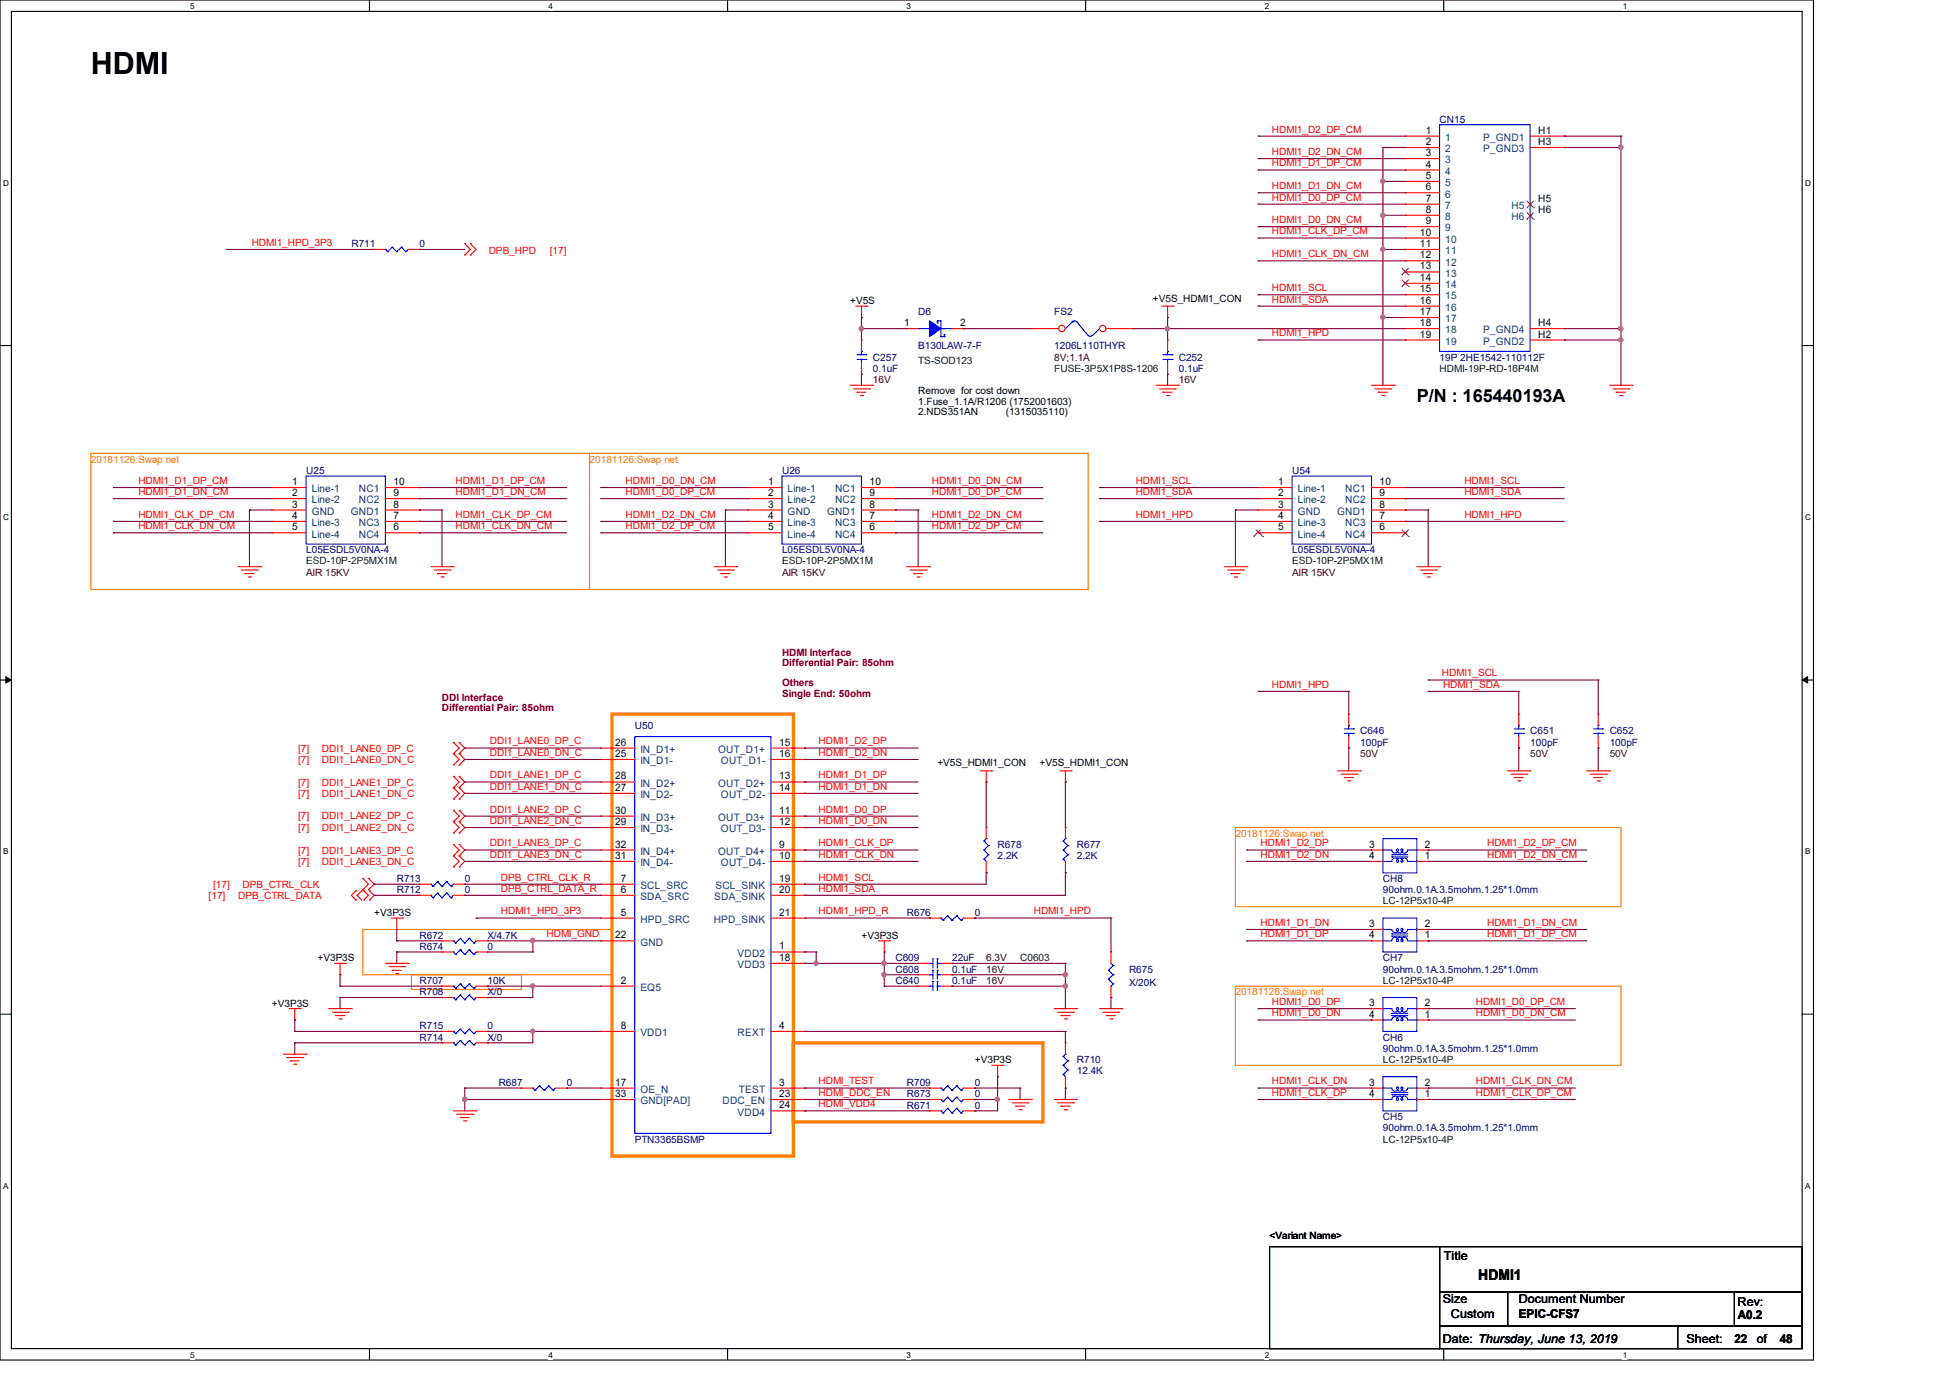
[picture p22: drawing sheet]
<svg xmlns="http://www.w3.org/2000/svg" width="297mm" height="210mm" viewBox="0 0 297 210" stroke-linecap="round" stroke-linejoin="round" font-family="sans-serif">
<defs><g id="words">
<text font-size="4.7" x="13.8" y="11.2">HDMI</text>
<text font-size="2.8" x="215.9" y="61.3">P/N : 165440193A</text>
<text font-size="2.2" x="225.3" y="195">HDMI1</text>
<g font-size="1.9">
<text x="220" y="192">Title</text>
<text x="219.9" y="198.6">Size</text>
<text x="221.1" y="200.8">Custom</text>
<text x="231.4" y="198.6">Document Number</text>
<text x="231.5" y="200.8">EPIC-CFS7</text>
<text x="264.8" y="199">Rev:</text>
<text x="264.8" y="201">A0.2</text>
<text x="219.9" y="204.6">Date: Thursday, June 13, 2019</text>
<text x="257" y="204.6">Sheet:</text>
<text x="264.3" y="204.6">22</text>
<text x="267.7" y="204.6">of</text>
<text x="271.2" y="204.6">48</text>
</g>
<g font-size="1.6">
<text x="217.3" y="20.4">1</text>
<text x="217.3" y="22.1">2</text>
<text x="217.3" y="23.8">3</text>
<text x="234.4" y="20.4">H1</text>
<text x="234.4" y="22.1">H3</text>
<text x="217.3" y="25.5">4</text>
<text x="217.3" y="27.3">5</text>
<text x="217.3" y="29">6</text>
<text x="216.4" y="35.9">10</text>
<text x="217.3" y="30.7">7</text>
<text x="217.3" y="32.4">8</text>
<text x="217.3" y="34.2">9</text>
<text x="234.4" y="30.7">H5</text>
<text x="234.4" y="32.4">H6</text>
<text x="216.4" y="37.6">11</text>
<text x="216.4" y="39.4">12</text>
<text x="216.4" y="41.1">13</text>
<text x="216.4" y="42.8">14</text>
<text x="216.4" y="44.5">15</text>
<text x="216.4" y="46.3">16</text>
<text x="137.8" y="49.7">1</text>
<text x="146.3" y="49.7">2</text>
<text x="216.4" y="48">17</text>
<text x="216.4" y="49.7">18</text>
<text x="216.4" y="51.4">19</text>
<text x="234.4" y="51.4">H2</text>
<text x="234.4" y="49.7">H4</text>
<text x="44.5" y="73.9">1</text>
<text x="44.5" y="75.6">2</text>
<text x="44.5" y="77.3">3</text>
<text x="59.9" y="75.6">9</text>
<text x="59.9" y="73.9">10</text>
<text x="59.9" y="77.3">8</text>
<text x="117.1" y="73.9">1</text>
<text x="117.1" y="75.6">2</text>
<text x="117.1" y="77.3">3</text>
<text x="132.5" y="75.6">9</text>
<text x="132.5" y="73.9">10</text>
<text x="132.5" y="77.3">8</text>
<text x="194.8" y="73.9">1</text>
<text x="194.8" y="75.6">2</text>
<text x="194.8" y="77.3">3</text>
<text x="210.2" y="75.6">9</text>
<text x="210.2" y="73.9">10</text>
<text x="210.2" y="77.3">8</text>
<text x="44.5" y="79.1">4</text>
<text x="44.5" y="80.8">5</text>
<text x="59.9" y="79.1">7</text>
<text x="59.9" y="80.8">6</text>
<text x="117.1" y="79.1">4</text>
<text x="117.1" y="80.8">5</text>
<text x="132.5" y="79.1">7</text>
<text x="132.5" y="80.8">6</text>
<text x="194.8" y="79.1">4</text>
<text x="194.8" y="80.8">5</text>
<text x="210.2" y="79.1">7</text>
<text x="210.2" y="80.8">6</text>
<text x="93.7" y="113.6">26</text>
<text x="118.7" y="113.6">15</text>
<text x="93.7" y="115.4">25</text>
<text x="93.7" y="118.8">28</text>
<text x="118.7" y="118.8">13</text>
<text x="118.7" y="115.4">16</text>
<text x="93.7" y="120.5">27</text>
<text x="93.7" y="125.7">29</text>
<text x="93.7" y="124">30</text>
<text x="118.7" y="124">11</text>
<text x="118.7" y="125.7">12</text>
<text x="118.7" y="120.5">14</text>
<text x="93.7" y="130.9">31</text>
<text x="93.7" y="129.2">32</text>
<text x="118.7" y="129.2">9</text>
<text x="118.7" y="130.9">10</text>
<text x="208.6" y="130.9">4</text>
<text x="208.6" y="129.2">3</text>
<text x="217.1" y="129.2">2</text>
<text x="217.1" y="130.9">1</text>
<text x="94.6" y="136.1">6</text>
<text x="94.6" y="134.4">7</text>
<text x="118.7" y="134.4">19</text>
<text x="118.7" y="136.1">20</text>
<text x="93.7" y="143">22</text>
<text x="94.6" y="139.5">5</text>
<text x="118.7" y="139.5">21</text>
<text x="208.6" y="143">4</text>
<text x="208.6" y="141.3">3</text>
<text x="217.1" y="141.3">2</text>
<text x="217.1" y="143">1</text>
<text x="94.6" y="149.9">2</text>
<text x="118.7" y="144.7">1</text>
<text x="118.7" y="146.4">18</text>
<text x="208.6" y="155.1">4</text>
<text x="208.6" y="153.3">3</text>
<text x="217.1" y="153.3">2</text>
<text x="217.1" y="155.1">1</text>
<text x="94.6" y="156.8">8</text>
<text x="118.7" y="156.8">4</text>
<text x="93.7" y="165.4">17</text>
<text x="93.7" y="167.2">33</text>
<text x="118.7" y="165.4">3</text>
<text x="118.7" y="167.2">23</text>
<text x="208.6" y="167.2">4</text>
<text x="208.6" y="165.4">3</text>
<text x="217.1" y="165.4">2</text>
<text x="217.1" y="167.2">1</text>
<text x="118.7" y="168.9">24</text>
</g>
<g font-size="1.6" fill="#004080">
<text x="220.2" y="21.5">1</text>
<text x="220.2" y="23.2">2</text>
<text x="226" y="21.5">P_GND1</text>
<text x="226" y="23.2">P_GND3</text>
<text x="220.2" y="24.9">3</text>
<text x="220.2" y="26.6">4</text>
<text x="220.2" y="28.4">5</text>
<text x="220.2" y="30.1">6</text>
<text x="220.2" y="31.8">7</text>
<text x="220.2" y="33.5">8</text>
<text x="220.2" y="35.3">9</text>
<text x="230.3" y="31.8">H5</text>
<text x="230.3" y="33.5">H6</text>
<text x="220.2" y="37">10</text>
<text x="220.2" y="38.7">11</text>
<text x="220.2" y="40.5">12</text>
<text x="220.2" y="42.2">13</text>
<text x="220.2" y="43.9">14</text>
<text x="220.2" y="45.6">15</text>
<text x="220.2" y="47.4">16</text>
<text x="220.2" y="49.1">17</text>
<text x="220.2" y="50.8">18</text>
<text x="220.2" y="52.5">19</text>
<text x="226" y="52.5">P_GND2</text>
<text x="226" y="50.8">P_GND4</text>
<text x="47.5" y="75">Line-1</text>
<text x="47.5" y="76.7">Line-2</text>
<text x="54.7" y="76.7">NC2</text>
<text x="54.7" y="75">NC1</text>
<text x="120" y="75">Line-1</text>
<text x="120" y="76.7">Line-2</text>
<text x="127.3" y="76.7">NC2</text>
<text x="127.3" y="75">NC1</text>
<text x="197.8" y="75">Line-1</text>
<text x="197.8" y="76.7">Line-2</text>
<text x="205" y="76.7">NC2</text>
<text x="205" y="75">NC1</text>
<text x="47.5" y="78.4">GND</text>
<text x="47.5" y="80.2">Line-3</text>
<text x="47.5" y="81.9">Line-4</text>
<text x="53.5" y="78.4">GND1</text>
<text x="54.7" y="80.2">NC3</text>
<text x="54.7" y="81.9">NC4</text>
<text x="120" y="78.4">GND</text>
<text x="120" y="80.2">Line-3</text>
<text x="120" y="81.9">Line-4</text>
<text x="126" y="78.4">GND1</text>
<text x="127.3" y="80.2">NC3</text>
<text x="127.3" y="81.9">NC4</text>
<text x="197.8" y="78.4">GND</text>
<text x="197.8" y="80.2">Line-3</text>
<text x="197.8" y="81.9">Line-4</text>
<text x="203.8" y="78.4">GND1</text>
<text x="205" y="80.2">NC3</text>
<text x="205" y="81.9">NC4</text>
<text x="97.6" y="116.5">IN_D1-</text>
<text x="97.6" y="114.7">IN_D1+</text>
<text x="97.6" y="119.9">IN_D2+</text>
<text x="109.4" y="119.9">OUT_D2+</text>
<text x="109.4" y="114.7">OUT_D1+</text>
<text x="109.9" y="116.5">OUT_D1-</text>
<text x="97.6" y="121.6">IN_D2-</text>
<text x="97.6" y="125.1">IN_D3+</text>
<text x="109.4" y="125.1">OUT_D3+</text>
<text x="109.9" y="121.6">OUT_D2-</text>
<text x="97.6" y="126.8">IN_D3-</text>
<text x="97.6" y="132">IN_D4-</text>
<text x="97.6" y="130.3">IN_D4+</text>
<text x="109.4" y="130.3">OUT_D4+</text>
<text x="109.9" y="132">OUT_D4-</text>
<text x="109.9" y="126.8">OUT_D3-</text>
<text x="97.6" y="137.2">SDA_SRC</text>
<text x="97.6" y="135.5">SCL_SRC</text>
<text x="108.8" y="137.2">SDA_SINK</text>
<text x="109" y="135.5">SCL_SINK</text>
<text x="97.6" y="140.6">HPD_SRC</text>
<text x="108.8" y="140.6">HPD_SINK</text>
<text x="97.6" y="144.1">GND</text>
<text x="112.4" y="145.8">VDD2</text>
<text x="112.4" y="147.5">VDD3</text>
<text x="97.6" y="151">EQ5</text>
<text x="97.6" y="157.9">VDD1</text>
<text x="112.4" y="157.9">REXT</text>
<text x="97.6" y="166.5">OE_N</text>
<text x="112.6" y="166.5">TEST</text>
<text x="97.6" y="168.3">GND[PAD]</text>
<text x="110.1" y="168.3">DDC_EN</text>
<text x="112.4" y="170">VDD4</text>
</g>
<g font-size="1.5" fill="#f00">
<text x="193.8" y="23.6">HDMI1_D2_DN_CM</text>
<text x="193.8" y="20.2">HDMI1_D2_DP_CM</text>
<text x="193.8" y="25.4">HDMI1_D1_DP_CM</text>
<text x="193.8" y="28.8">HDMI1_D1_DN_CM</text>
<text x="193.8" y="30.6">HDMI1_D0_DP_CM</text>
<text x="193.8" y="34">HDMI1_D0_DN_CM</text>
<text x="193.8" y="35.7">HDMI1_CLK_DP_CM</text>
<text x="38.4" y="37.5">HDMI1_HPD_3P3</text>
<text x="74.5" y="38.7">DPB_HPD</text>
<text x="83.8" y="38.7">[17]</text>
<text x="193.8" y="39.2">HDMI1_CLK_DN_CM</text>
<text x="193.8" y="46.1">HDMI1_SDA</text>
<text x="193.8" y="44.4">HDMI1_SCL</text>
<text x="193.8" y="51.3">HDMI1_HPD</text>
<text x="21.1" y="73.7">HDMI1_D1_DP_CM</text>
<text x="21.1" y="75.4">HDMI1_D1_DN_CM</text>
<text x="69.4" y="73.7">HDMI1_D1_DP_CM</text>
<text x="69.4" y="75.4">HDMI1_D1_DN_CM</text>
<text x="95.3" y="75.4">HDMI1_D0_DP_CM</text>
<text x="95.3" y="73.7">HDMI1_D0_DN_CM</text>
<text x="142" y="75.4">HDMI1_D0_DP_CM</text>
<text x="142" y="73.7">HDMI1_D0_DN_CM</text>
<text x="173.1" y="73.7">HDMI1_SCL</text>
<text x="173.1" y="75.4">HDMI1_SDA</text>
<text x="223.2" y="73.7">HDMI1_SCL</text>
<text x="223.2" y="75.4">HDMI1_SDA</text>
<text x="21.1" y="80.6">HDMI1_CLK_DN_CM</text>
<text x="21.1" y="78.9">HDMI1_CLK_DP_CM</text>
<text x="69.4" y="80.6">HDMI1_CLK_DN_CM</text>
<text x="69.4" y="78.9">HDMI1_CLK_DP_CM</text>
<text x="95.3" y="78.9">HDMI1_D2_DN_CM</text>
<text x="95.3" y="80.6">HDMI1_D2_DP_CM</text>
<text x="142" y="78.9">HDMI1_D2_DN_CM</text>
<text x="142" y="80.6">HDMI1_D2_DP_CM</text>
<text x="173.1" y="78.9">HDMI1_HPD</text>
<text x="223.2" y="78.9">HDMI1_HPD</text>
<text x="193.8" y="104.8">HDMI1_HPD</text>
<text x="219.7" y="103.1">HDMI1_SCL</text>
<text x="219.9" y="104.8">HDMI1_SDA</text>
<text x="74.6" y="113.5">DDI1_LANE0_DP_C</text>
<text x="124.7" y="113.5">HDMI1_D2_DP</text>
<text x="45.4" y="114.6">[7]</text>
<text x="45.4" y="116.2">[7]</text>
<text x="45.4" y="119.7">[7]</text>
<text x="49.1" y="114.6">DDI1_LANE0_DP_C</text>
<text x="49.1" y="116.2">DDI1_LANE0_DN_C</text>
<text x="49.1" y="119.7">DDI1_LANE1_DP_C</text>
<text x="74.6" y="115.2">DDI1_LANE0_DN_C</text>
<text x="74.6" y="118.6">DDI1_LANE1_DP_C</text>
<text x="124.7" y="115.2">HDMI1_D2_DN</text>
<text x="124.7" y="118.6">HDMI1_D1_DP</text>
<text x="45.4" y="121.5">[7]</text>
<text x="45.4" y="124.9">[7]</text>
<text x="49.1" y="121.5">DDI1_LANE1_DN_C</text>
<text x="49.1" y="124.9">DDI1_LANE2_DP_C</text>
<text x="74.6" y="120.4">DDI1_LANE1_DN_C</text>
<text x="74.6" y="123.8">DDI1_LANE2_DP_C</text>
<text x="74.6" y="125.6">DDI1_LANE2_DN_C</text>
<text x="124.7" y="120.4">HDMI1_D1_DN</text>
<text x="124.7" y="123.8">HDMI1_D0_DP</text>
<text x="124.7" y="125.6">HDMI1_D0_DN</text>
<text x="45.4" y="126.6">[7]</text>
<text x="45.4" y="130.1">[7]</text>
<text x="45.4" y="131.8">[7]</text>
<text x="49.1" y="126.6">DDI1_LANE2_DN_C</text>
<text x="49.1" y="130.1">DDI1_LANE3_DP_C</text>
<text x="49.1" y="131.8">DDI1_LANE3_DN_C</text>
<text x="74.6" y="129">DDI1_LANE3_DP_C</text>
<text x="74.6" y="130.7">DDI1_LANE3_DN_C</text>
<text x="124.7" y="129">HDMI1_CLK_DP</text>
<text x="124.7" y="130.7">HDMI1_CLK_DN</text>
<text x="192.1" y="130.7">HDMI1_D2_DN</text>
<text x="192.1" y="129">HDMI1_D2_DP</text>
<text x="226.6" y="130.7">HDMI1_D2_DN_CM</text>
<text x="226.6" y="129">HDMI1_D2_DP_CM</text>
<text x="31.8" y="137">[17]</text>
<text x="32.5" y="135.3">[17]</text>
<text x="36.3" y="137">DPB_CTRL_DATA</text>
<text x="37" y="135.3">DPB_CTRL_CLK</text>
<text x="76.3" y="134.2">DPB_CTRL_CLK_R</text>
<text x="76.3" y="135.9">DPB_CTRL_DATA_R</text>
<text x="124.7" y="134.2">HDMI1_SCL</text>
<text x="124.7" y="135.9">HDMI1_SDA</text>
<text x="76.3" y="139.4">HDMI1_HPD_3P3</text>
<text x="83.3" y="142.8">HDMI_GND</text>
<text x="124.7" y="139.4">HDMI1_HPD_R</text>
<text x="157.5" y="139.4">HDMI1_HPD</text>
<text x="192.1" y="142.8">HDMI1_D1_DP</text>
<text x="192.1" y="141.1">HDMI1_D1_DN</text>
<text x="226.6" y="141.1">HDMI1_D1_DN_CM</text>
<text x="226.6" y="142.8">HDMI1_D1_DP_CM</text>
<text x="193.8" y="154.9">HDMI1_D0_DN</text>
<text x="193.8" y="153.2">HDMI1_D0_DP</text>
<text x="224.9" y="154.9">HDMI1_D0_DN_CM</text>
<text x="224.9" y="153.2">HDMI1_D0_DP_CM</text>
<text x="124.7" y="167">HDMI_DDC_EN</text>
<text x="124.7" y="165.3">HDMI_TEST</text>
<text x="193.8" y="165.3">HDMI1_CLK_DN</text>
<text x="193.8" y="167">HDMI1_CLK_DP</text>
<text x="224.9" y="167">HDMI1_CLK_DP_CM</text>
<text x="224.9" y="165.3">HDMI1_CLK_DN_CM</text>
<text x="124.7" y="168.7">HDMI_VDD4</text>
</g>
<g font-size="1.5" fill="#000080">
<text x="219.4" y="18.7">CN15</text>
<text x="53.6" y="37.7">R711</text>
<text x="63.9" y="37.7">0</text>
<text x="139.9" y="48">D6</text>
<text x="139.9" y="53.2">B130LAW-7-F</text>
<text x="160.7" y="48">FS2</text>
<text x="160.7" y="53.2">1206L110THYR</text>
<text x="133" y="54.9">C257</text>
<text x="133" y="56.7">0.1uF</text>
<text x="179.6" y="54.9">C252</text>
<text x="179.6" y="56.7">0.1uF</text>
<text x="219.4" y="54.9">19P 2HE1542-110112F</text>
<text x="46.7" y="72.2">U25</text>
<text x="119.2" y="72.2">U26</text>
<text x="196.9" y="72.2">U54</text>
<text x="46.7" y="84.3">L05ESDL5V0NA-4</text>
<text x="119.2" y="84.3">L05ESDL5V0NA-4</text>
<text x="196.9" y="84.3">L05ESDL5V0NA-4</text>
<text x="96.7" y="111.1">U50</text>
<text x="207.3" y="111.9">C646</text>
<text x="207.3" y="113.7">100pF</text>
<text x="233.2" y="111.9">C651</text>
<text x="233.2" y="113.7">100pF</text>
<text x="245.3" y="111.9">C652</text>
<text x="245.3" y="113.7">100pF</text>
<text x="152" y="129.2">R678</text>
<text x="152" y="130.9">2.2K</text>
<text x="164.1" y="129.2">R677</text>
<text x="164.1" y="130.9">2.2K</text>
<text x="60.5" y="134.4">R713</text>
<text x="60.5" y="136.1">R712</text>
<text x="70.8" y="134.4">0</text>
<text x="70.8" y="136.1">0</text>
<text x="210.7" y="134.4">CH8</text>
<text x="210.7" y="136.1">90ohm.0.1A.3.5mohm.1.25*1.0mm</text>
<text x="63.9" y="143">R672</text>
<text x="74.3" y="143">X/4.7K</text>
<text x="138.2" y="139.6">R676</text>
<text x="148.6" y="139.6">0</text>
<text x="63.9" y="149.9">R707</text>
<text x="63.9" y="144.8">R674</text>
<text x="74.3" y="149.9">10K</text>
<text x="74.3" y="144.8">0</text>
<text x="136.4" y="146.5">C609</text>
<text x="136.4" y="149.9">C640</text>
<text x="136.4" y="148.2">C608</text>
<text x="145.1" y="146.5">22uF</text>
<text x="145.1" y="149.9">0.1uF</text>
<text x="145.1" y="148.2">0.1uF</text>
<text x="172.1" y="148.2">R675</text>
<text x="210.7" y="146.5">CH7</text>
<text x="210.7" y="148.2">90ohm.0.1A.3.5mohm.1.25*1.0mm</text>
<text x="63.9" y="151.7">R708</text>
<text x="74.3" y="151.7">X/0</text>
<text x="172.1" y="150.3">X/20K</text>
<text x="63.9" y="158.6">R714</text>
<text x="63.9" y="156.8">R715</text>
<text x="74.3" y="158.6">X/0</text>
<text x="74.3" y="156.8">0</text>
<text x="210.7" y="158.6">CH6</text>
<text x="210.7" y="160.3">90ohm.0.1A.3.5mohm.1.25*1.0mm</text>
<text x="76" y="165.5">R687</text>
<text x="86.4" y="165.5">0</text>
<text x="138.2" y="165.5">R709</text>
<text x="138.2" y="167.2">R673</text>
<text x="148.6" y="165.5">0</text>
<text x="148.6" y="167.2">0</text>
<text x="164.1" y="162.1">R710</text>
<text x="164.1" y="163.7">12.4K</text>
<text x="138.2" y="169">R671</text>
<text x="148.6" y="169">0</text>
<text x="210.7" y="170.7">CH5</text>
<text x="210.7" y="172.4">90ohm.0.1A.3.5mohm.1.25*1.0mm</text>
<text x="96.7" y="174.1">PTN3365BSMP</text>
</g>
<g font-size="1.5">
<text x="129.5" y="46.3">+V5S</text>
<text x="175.7" y="46">+V5S_HDMI1_CON</text>
<text x="139.9" y="60.1">Remove for cost down</text>
<text x="139.9" y="61.7">1.Fuse_1.1A/R1206 (1752001603)</text>
<text x="139.9" y="63.2">2.NDS351AN</text>
<text x="153.3" y="63.2">(1315035110)</text>
<text x="142.8" y="116.8">+V5S_HDMI1_CON</text>
<text x="158.4" y="116.8">+V5S_HDMI1_CON</text>
<text x="57" y="139.6">+V3P3S</text>
<text x="131.3" y="143">+V3P3S</text>
<text x="48.4" y="146.5">+V3P3S</text>
<text x="41.4" y="153.4">+V3P3S</text>
<text x="148.6" y="162.1">+V3P3S</text>
<text x="193.5" y="188.8">&lt;Variant Name&gt;</text>
</g>
<g font-size="1.5" fill="#400000">
<text x="133" y="58.4">16V</text>
<text x="160.7" y="54.9">8V;1.1A</text>
<text x="179.6" y="58.4">16V</text>
<text x="46.7" y="87.8">AIR 15KV</text>
<text x="119.2" y="87.8">AIR 15KV</text>
<text x="196.9" y="87.8">AIR 15KV</text>
<text x="207.3" y="115.4">50V</text>
<text x="233.2" y="115.4">50V</text>
<text x="245.3" y="115.4">50V</text>
<text x="150.3" y="146.5">6.3V</text>
<text x="150.3" y="149.9">16V</text>
<text x="150.3" y="148.2">16V</text>
</g>
<g font-size="1.5" fill="#004000">
<text x="139.9" y="55.5">TS-SOD123</text>
<text x="160.7" y="56.7">FUSE-3P5X1P8S-1206</text>
<text x="219.4" y="56.7">HDMI-19P-RD-16P4M</text>
<text x="46.7" y="86">ESD-10P-2P5MX1M</text>
<text x="119.2" y="86">ESD-10P-2P5MX1M</text>
<text x="196.9" y="86">ESD-10P-2P5MX1M</text>
<text x="210.7" y="137.8">LC-12P5x10-4P</text>
<text x="155.5" y="146.5">C0603</text>
<text x="210.7" y="149.9">LC-12P5x10-4P</text>
<text x="210.7" y="162.1">LC-12P5x10-4P</text>
<text x="210.7" y="174.1">LC-12P5x10-4P</text>
</g>
<g font-size="1.5" fill="#ff8000">
<text x="13.8" y="70.5">20181126:Swap net</text>
<text x="89.8" y="70.5">20181126:Swap net</text>
<text x="188.3" y="127.5">20181126:Swap net</text>
<text x="188.3" y="151.7">20181126:Swap net</text>
</g>
<g font-size="1.5" fill="#800000">
<text x="119.2" y="99.9">HDMI Interface</text>
<text x="119.2" y="101.5">Differential Pair: 85ohm</text>
<text x="67.4" y="106.8">DDI Interface</text>
<text x="119.2" y="104.6">Others</text>
<text x="119.2" y="106.2">Single End: 50ohm</text>
<text x="67.4" y="108.4">Differential Pair: 85ohm</text>
</g>
<g font-size="1.3">
<text x="29" y="1.3">5</text>
<text x="83.6" y="1.3">4</text>
<text x="138.1" y="1.3">3</text>
<text x="192.7" y="1.3">2</text>
<text x="247.3" y="1.3">1</text>
<text x=".5" y="28.3">D</text>
<text x="275.1" y="28.3">D</text>
<text x=".5" y="79.2">C</text>
<text x="275.1" y="79.2">C</text>
<text x=".5" y="130.2">B</text>
<text x="275.1" y="130.2">B</text>
<text x=".5" y="181.1">A</text>
<text x="275.1" y="181.1">A</text>
<text x="29" y="206.9">5</text>
<text x="83.6" y="206.9">4</text>
<text x="138.1" y="206.9">3</text>
<text x="192.7" y="206.9">2</text>
<text x="247.3" y="206.9">1</text>
</g>
</g></defs>
<path d="M0 0h276.4v207.3h-276.4zM1.7 1.7h272.9v203.8h-272.9z" fill="none" stroke="#000" stroke-width=".17"/>
<g fill="#fff">
<path d="M29 .2h.7v1.4h-.7z"/>
<path d="M29 205.7h.7v1.4h-.7z"/>
</g>
<path d="M56.3 0v1.7M56.3 205.5v1.8" fill="none" stroke="#000" stroke-width=".17"/>
<g fill="#fff">
<path d="M83.6 .2h.6v1.4h-.6z"/>
<path d="M83.6 205.7h.6v1.4h-.6z"/>
</g>
<path d="M110.9 0v1.7M110.9 205.5v1.8" fill="none" stroke="#000" stroke-width=".17"/>
<g fill="#fff">
<path d="M138.1 .2h.7v1.4h-.7z"/>
<path d="M138.1 205.7h.7v1.4h-.7z"/>
</g>
<path d="M165.4 0v1.7M165.4 205.5v1.8" fill="none" stroke="#000" stroke-width=".17"/>
<g fill="#fff">
<path d="M192.7 .2h.7v1.4h-.7z"/>
<path d="M192.7 205.7h.7v1.4h-.7z"/>
</g>
<path d="M220 0v1.7M220 205.5v1.8" fill="none" stroke="#000" stroke-width=".17"/>
<g fill="#fff">
<path d="M247.3 .2h.6v1.4h-.6z"/>
<path d="M247.3 205.7h.6v1.4h-.6z"/>
<path d="M.5 27.2h.9v1.4h-.9z"/>
<path d="M275.1 27.2h.9v1.4h-.9z"/>
<path d="M.5 78.1h.9v1.4h-.9z"/>
<path d="M275.1 78.1h.9v1.4h-.9z"/>
</g>
<path d="M0 52.7h1.7M274.6 52.7h1.8" fill="none" stroke="#000" stroke-width=".17"/>
<g fill="#fff">
<path d="M.5 129.1h.8v1.4h-.8z"/>
<path d="M275.1 129.1h.8v1.4h-.8z"/>
</g>
<path d="M0 103.6h1.7M274.6 103.6h1.8" fill="none" stroke="#000" stroke-width=".17"/>
<path d="M.9 103.1l.8 .5-.8 .5zM274.6 103.6l.9-.5v1z" fill="#000" stroke="#000" stroke-width=".15"/>
<g fill="#fff">
<path d="M.5 180h.8v1.4h-.8z"/>
<path d="M275.1 180h.8v1.4h-.8z"/>
</g>
<path d="M0 154.6h1.7M274.6 154.6h1.8M193.5 190h25.9v15.5h-25.9zM219.4 196.9h10.3v5.2h-10.3zM219.4 190h55.2v6.9h-55.2zM229.7 196.9h44.9v5.2h-44.9zM264.3 196.9h10.3v5.2h-10.3zM219.4 202.1h36.3v3.4h-36.3zM255.7 202.1h18.9v3.4h-18.9z" fill="none" stroke="#000" stroke-width=".17"/>
<path d="M93.3 108.8h27.6v67.4h-27.6zM120.9 158.9h38v12.1h-38z" fill="none" stroke="#ff8000" stroke-width=".51"/>
<path d="M13.8 69.1h76v20.7h-76zM89.8 69.1h76v20.7h-76zM188.3 126.1h58.7v12.1h-58.7zM55.3 141.6h38v6.9h-38zM62.7 148.5h16.8v2.3h-16.8zM188.3 150.3h58.7v12h-58.7z" fill="none" stroke="#ff8000" stroke-width=".17"/>
<g fill="none" stroke="#f00" stroke-width=".17">
<path d="M57 38h.1M57 38h1.7M62.2 38h1.7M63.9 38h.1M70.8 37.1h.1M70.8 38.9h.1M70.8 37.1l.9 .9-.9 .9M71.7 37.1h.1M71.7 38.9h.1M71.7 37.1l.9 .9-.9 .9M214.2 20.7h.1M214.2 22.5h.1"/>
<path d="M214.2 24.2h.1M214.2 25.9h.1M214.2 27.6h.1M214.2 29.4h.1M214.2 31.1h.1M214.2 32.8h.1M214.2 34.5h.1M214.2 36.3h.1M214.2 38h.1M214.2 39.8h.1M214.2 38h5.2M214.2 20.7h5.2"/>
<path d="M214.2 22.5h5.2M214.2 24.2h5.2M214.2 25.9h5.2M214.2 27.6h5.2M214.2 29.4h5.2M214.2 31.1h5.2M214.2 32.8h5.2M214.2 34.5h5.2M214.2 36.3h5.2M214.2 39.8h5.2M233.2 31.1h.1M233.2 32.8h.1"/>
<path d="M233.2 20.7h5.2M233.2 22.5h5.2M238.4 20.7h.1M238.4 22.5h.1M129.5 58.7h3.5M130 59.3h2.5M130.4 46.7h1.7M130.6 59.8h.1M130.6 59.8h1.4M131.3 48.4h.1M131.3 46.7v1.7M132.1 46.7h.1"/>
<path d="M132.5 59.3h.1M133 58.7h.1M176.2 58.7h3.4M176.7 59.3h2.4M177 46.7h1.8M177.2 59.8h.1M177.2 59.8h1.4M177.9 48.4h.1M177.9 46.7v1.7M178.8 46.7h.1M179.1 59.3h.1M179.6 58.7h.1"/>
<path d="M209 58.7h3.5M209.5 59.3h2.4M210 59.8h.1M210 59.8h1.4M211.9 59.3h.1M212.5 58.7h.1M214.2 41.4h.1M214.2 43.2h.1M214.2 44.9h.1M214.2 46.7h.1M214.2 48.4h.1M214.2 50.1h.1"/>
<path d="M214.2 51.8h.1M214.2 46.7h5.2M214.2 41.4h5.2M214.2 43.2h5.2M214.2 44.9h5.2M214.2 48.4h5.2M214.2 50.1h5.2M214.2 51.8h5.2M233.2 50.1h5.2M233.2 51.8h5.2M238.4 51.8h.1M238.4 50.1h.1"/>
<path d="M245.3 58.7h3.4M245.8 59.3h2.4M246.3 59.8h.1M246.3 59.8h1.4M248.2 59.3h.1M248.7 58.7h.1M41.4 74.3h.1M41.4 76h.1M41.4 77.7h.1M41.4 79.5h.1M41.4 74.3h5.3M41.4 76h5.3"/>
<path d="M41.4 77.7h5.3M41.4 79.5h5.3M58.7 74.3h5.2M58.7 76h5.2M58.7 77.7h5.2M58.7 79.5h5.2M63.9 76h.1M63.9 79.5h.1M63.9 74.3h.1M63.9 77.7h.1M131.1 60.3h.3M131.4 60.3h.1"/>
<path d="M177.8 60.3h.3M178.1 60.3h.1M210.6 60.3h.3M210.9 60.3h.1M246.8 60.3h.4M247.2 60.3h.1M36.3 86.4h3.5M36.8 86.9h2.4M37.3 87.4h.1M37.3 87.4h1.4M37.8 87.9h.4M38.2 87.9h.1"/>
<path d="M39.2 86.9h.1M39.8 86.4h.1M41.4 81.2h.1M41.4 81.2h5.3M58.7 81.2h5.2M63.9 81.2h.1M65.7 86.4h3.4M66.2 86.9h2.4M66.7 87.4h.1M66.7 87.4h1.4M67.2 87.9h.3M67.5 87.9h.1"/>
<path d="M68.6 86.9h.1M69.1 86.4h.1M108.8 86.4h3.5M109.3 86.9h2.5M109.9 87.4h.1M109.9 87.4h1.4M110.4 87.9h.3M110.7 87.9h.1M111.8 86.9h.1M112.3 86.4h.1M138.2 86.4h3.4M138.7 86.9h2.4"/>
<path d="M139.2 87.4h.1M139.2 87.4h1.4M139.7 87.9h.4M140.1 87.9h.1M141.1 86.9h.1M141.6 86.4h.1M186.6 86.4h3.4M187.1 86.9h2.4M187.6 87.4h.1M187.6 87.4h1.4M188.1 87.9h.3M188.4 87.9h.1"/>
<path d="M189.5 86.9h.1M190 86.4h.1M215.9 86.4h3.5M216.4 86.9h2.5M217 87.4h.1M217 87.4h1.3M217.5 87.9h.3M217.8 87.9h.1M218.9 86.9h.1M219.4 86.4h.1M69.1 114.9h.1M69.1 113.2h.1"/>
<path d="M69.1 116.6h.1M69.1 118.3h.1M69.1 113.2l.9 .8-.9 .9M69.1 114.9l.9 .8-.9 .9M69.1 118.3l.9 .9-.9 .9M70 113.2h.1M70 114.9h.1M70 116.6h.1M70 118.3h.1M70 113.2l.8 .8-.8 .9M70 114.9l.8 .8-.8 .9M70 118.3l.8 .9-.8 .9"/>
<path d="M91.6 115.7h.1M91.6 114h.1M91.6 119.2h.1M91.6 119.2h5.1M91.6 114h5.1M91.6 115.7h5.1M117.5 119.2h5.1M117.5 114h5.1M117.5 115.7h5.1M122.6 119.2h.1M122.6 114h.1M122.6 115.7h.1"/>
<path d="M149.4 117.5h1.7M150.3 119.2h.1M150.3 117.5v1.7M151.1 117.5h.1M161.5 117.5h1.7M162.3 119.2h.1M162.3 117.5v1.7M163.2 117.5h.1M203.8 117.5h3.5M204.3 118h2.5M204.9 118.5h.1M204.9 118.5h1.3"/>
<path d="M205.4 119h.3M205.5 114h.1M205.5 108.8h.1M205.5 108.8v1.7M205.5 112.3v1.7M205.7 119h.1M206.8 118h.1M207.3 117.5h.1M229.7 117.5h3.5M230.3 118h2.4M230.8 118.5h.1M230.8 118.5h1.4"/>
<path d="M231.3 119h.3M231.4 114h.1M231.4 108.8h.1M231.4 108.8v1.7M231.4 112.3v1.7M231.6 119h.1M232.7 118h.1M233.2 117.5h.1M241.8 117.5h3.5M242.3 118h2.5M242.9 118.5h.1M242.9 118.5h1.3"/>
<path d="M243.4 119h.3M243.5 114h.1M243.5 108.8h.1M243.5 108.8v1.7M243.5 112.3v1.7M243.7 119h.1M244.8 118h.1M245.3 117.5h.1M54.2 137.2h.1M54.2 135.8h.1M54.2 135.8l-.6 .6 .6 .8M54.4 136.4h.1"/>
<path d="M54.4 136.4l.7 .8M55.1 135.8h.1M55.1 135.8l-.7 .6M55.3 135.6h.1M55.3 133.9h.1M55.3 133.9l.8 .8-.8 .9M55.5 135.8h.1M55.5 137.2h.1M55.5 135.8l.6 .6-.6 .8M56.1 133.9h.1M56.1 135.6h.1M56.1 133.9l.9 .8-.9 .9"/>
<path d="M56.3 135.8h.1M56.3 137.2h.1M56.3 135.8l.7 .6-.7 .8M59.6 139.9h1.7M60.5 139.9v1.7M61.3 139.9h.1M69.1 120.1h.1M69.1 121.8h.1M69.1 125.2h.1M69.1 123.5h.1M69.1 127h.1M69.1 130.4h.1"/>
<path d="M69.1 128.7h.1M69.1 132.1h.1M69.1 120.1l.9 .8-.9 .9M69.1 123.5l.9 .9-.9 .8M69.1 125.2l.9 .9-.9 .9M69.1 128.7l.9 .8-.9 .9M69.1 130.4l.9 .9-.9 .8M70 120.1h.1M70 121.8h.1M70 123.5h.1M70 125.2h.1M70 127h.1"/>
<path d="M70 128.7h.1M70 130.4h.1M70 132.1h.1M70 120.1l.8 .8-.8 .9M70 123.5l.8 .9-.8 .8M70 125.2l.8 .9-.8 .9M70 128.7l.8 .8-.8 .9M70 130.4l.8 .9-.8 .8M91.6 139.9h.1M91.6 136.4h.1M91.6 134.7h.1M91.6 120.9h.1"/>
<path d="M91.6 126.1h.1M91.6 124.4h.1M91.6 131.3h.1M91.6 129.5h.1M91.6 139.9h5.1M91.6 136.4h5.1M91.6 134.7h5.1M91.6 129.5h5.1M91.6 131.3h5.1M91.6 124.4h5.1M91.6 126.1h5.1M91.6 120.9h5.1"/>
<path d="M117.5 139.9h5.1M117.5 136.4h5.1M117.5 134.7h5.1M117.5 129.5h5.1M117.5 131.3h5.1M117.5 124.4h5.1M117.5 126.1h5.1M117.5 120.9h5.1M122.6 129.5h.1M122.6 131.3h.1M122.6 124.4h.1M122.6 126.1h.1"/>
<path d="M122.6 120.9h.1M122.6 134.7h.1M122.6 136.4h.1M122.6 139.9h.1M162.3 133h.1M162.3 126.1h.1M162.3 126.1v1.7M162.3 131.3v1.7M44.1 153.7h1.7M44.9 155.4h.1M44.9 153.7v1.7M45.8 153.7h.1"/>
<path d="M50.1 153.7h3.5M50.6 154.3h2.4M51 146.8h1.7M51.1 154.8h.1M51.1 154.8h1.4M51.6 155.3h.4M51.8 148.5h.1M51.8 146.8v1.7M52 155.3h.1M52.7 146.8h.1M53 154.3h.1M53.6 153.7h.1"/>
<path d="M58.7 146.8h3.5M59.3 147.3h2.4M59.8 147.9h.1M59.8 147.9h1.4M60.3 148.4h.3M60.5 141.6h.1M60.6 148.4h.1M61.7 147.3h.1M62.2 146.8h.1M67.4 158.9h.1M67.4 157.2h.1M67.4 158.9h1.7"/>
<path d="M67.4 157.2h1.7M72.6 158.9h1.7M72.6 157.2h1.7M74.3 158.9h.1M74.3 157.2h.1M91.6 150.3h.1M91.6 157.2h.1M91.6 143.4h.1M91.6 143.4h5.1M91.6 157.2h5.1M91.6 150.3h5.1M117.5 146.8h5.1"/>
<path d="M117.5 157.2h5.1M117.5 145.1h5.1M122.6 145.1h.1M122.6 146.8h.1M122.6 157.2h.1M133.9 143.4h1.7M134.7 145.1h.1M134.7 143.4v1.7M135.6 143.4h.1M139.9 146.8h.1M139.9 146.8h1.7M143.4 146.8h1.7"/>
<path d="M145.1 146.8h.1M160.7 153.7h3.4M161.2 154.3h2.4M161.7 154.8h.1M161.7 154.8h1.4M162.2 155.3h.3M162.5 155.3h.1M163.6 154.3h.1M164.1 153.7h.1M167.6 153.7h3.4M168.1 154.3h2.4M168.6 154.8h.1"/>
<path d="M168.6 154.8h1.4M169.1 155.3h.4M169.3 145.1h.1M169.3 152h.1M169.3 145.1v1.7M169.3 150.3v1.7M169.5 155.3h.1M170.5 154.3h.1M171 153.7h.1M43.2 160.7h3.5M43.7 161.2h2.4M44.2 161.7h.1"/>
<path d="M44.2 161.7h1.4M44.7 162.2h.4M45.1 162.2h.1M46.1 161.2h.1M46.7 160.7h.1M69.1 169.3h3.5M69.6 169.8h2.5M70.1 170.3h.1M70.1 170.3h1.4M70.7 170.8h.3M71 170.8h.1M72.1 169.8h.1"/>
<path d="M72.6 169.3h.1M91.6 165.8h.1M91.6 167.6h.1M91.6 167.6h5.1M91.6 165.8h5.1M117.5 167.6h5.1M117.5 169.3h5.1M117.5 165.8h5.1M122.6 165.8h.1M122.6 167.6h.1M122.6 169.3h.1M141.6 165.8h.1"/>
<path d="M141.6 165.8h1.8M146.8 165.8h1.7M148.5 165.8h.1M151.1 162.3h1.8M152 164.1h.1M152 162.3v1.8M152.9 162.3h.1M153.7 167.6h3.5M154.3 168.1h2.4M154.8 168.6h.1M154.8 168.6h1.4M155.3 169.1h.3"/>
<path d="M155.6 169.1h.1M156.7 168.1h.1M157.2 167.6h.1M160.7 167.6h3.4M161.2 168.1h2.4M161.7 168.6h.1M161.7 168.6h1.4M162.2 169.1h.3M162.5 169.1h.1M163.6 168.1h.1M164.1 167.6h.1"/>
</g>
<g fill="none" stroke="#00f" stroke-width=".17">
<path d="M219.4 19h13.8v34.6h-13.8zM58.7 38h.1M58.7 38l.4 .4M59.1 38.4h.1M59.8 37.7h.1M59.8 37.7l-.7 .7M59.8 37.7l.7 .7M60.5 38.4h.1M61.2 37.7h.1M61.2 37.7l.6 .7M61.2 37.7l-.7 .7M61.8 38.4h.1"/>
<path d="M62.2 38l-.4 .4M163.4 49l.3-.1 .4 .2M163.4 49.1h.1M163.4 49.1l-1.1 1M164.1 49.1h.1M164.1 49.1l1.7 2M166.4 51.1l-.2 .2-.3-.2M167.6 50.1h.1M167.6 50.1l-1.1 1M46.7 72.6h12v10.3h-12zM96.7 112.3h20.8v60.4h-20.8zM204.9 111.1h1.3"/>
<path d="M204.9 111.8h1.3M205.5 110.5h.1M205.5 111.8h.1M205.5 110.5v.6M205.5 111.8v.5M206.2 111.1h.1M206.2 111.8h.1M230.8 111.1h1.4M230.8 111.8h1.4M231.4 110.5h.1M231.4 111.8h.1M231.4 110.5v.6"/>
<path d="M231.4 111.8v.5M232.2 111.1h.1M232.2 111.8h.1M242.9 111.1h1.3M242.9 111.8h1.3M243.5 110.5h.1M243.5 111.8h.1M243.5 110.5v.6M243.5 111.8v.5M244.2 111.1h.1M244.2 111.8h.1M162 128.2h.1"/>
<path d="M162 130.9h.1M162 129.5h.1M162 128.2l.7 .7M162 130.9l.3 .4M162 129.5l.7 .8M162.3 127.8h.1M162.3 127.8l-.3 .4M162.7 130.3h.1M162.7 128.9h.1M162.7 130.3l-.7 .6M162.7 128.9l-.7 .6M69.1 158.9h.1"/>
<path d="M69.1 157.2h.1M69.1 158.9l.3 .4M69.1 157.2l.3 .3M69.4 159.3h.1M69.4 157.5h.1M70.1 158.6h.1M70.1 156.8h.1M70.1 158.6l-.7 .7M70.1 158.6l.7 .7M70.1 156.8l-.7 .7M70.1 156.8l.7 .7M70.8 159.3h.1"/>
<path d="M70.8 157.5h.1M71.5 158.6h.1M71.5 156.8h.1M71.5 158.6l.7 .7M71.5 158.6l-.7 .7M71.5 156.8l.7 .7M71.5 156.8l-.7 .7M72.2 159.3h.1M72.2 157.5h.1M72.6 158.9l-.4 .4M72.6 157.2l-.4 .3M141.6 146.8h.1"/>
<path d="M141.6 146.8h.6M142.2 146.1h.1M142.2 146.1v1.4M142.8 146.1h.1M142.8 146.8h.1M142.8 146.8h.6M142.8 146.1v1.4M168.9 147.9h.1M168.9 149.2h.1M168.9 149.2l.7 .7M168.9 147.9l.7 .6M169.3 150.3h.1"/>
<path d="M169.3 146.8l.3 .4M169.6 149.9h.1M169.6 147.2h.1M169.6 148.5h.1M169.6 149.9l-.3 .4M169.6 147.2l-.7 .7M169.6 148.5l-.7 .7M143.4 165.8h.1M143.4 165.8l.3 .4M143.7 166.2h.1M144.4 165.5h.1M144.4 165.5l-.7 .7"/>
<path d="M144.4 165.5l.7 .7M145.1 166.2h.1M145.8 165.5h.1M145.8 165.5l.7 .7M145.8 165.5l-.7 .7M146.5 166.2h.1M146.8 165.8l-.3 .4"/>
</g>
<g fill="none" stroke="#804000" stroke-width=".15">
<path d="M232.7 31.7h.1M232.7 33.4h.1M232.7 30.6l1 1.1M232.7 32.4l1 1M233.7 31.7h.1M233.7 33.4h.1M233.7 30.6l-1 1.1M233.7 32.4l-1 1M213.6 41.9h.1M213.6 43.7h.1M213.6 40.8l1.1 1.1M213.6 42.6l1.1 1.1"/>
<path d="M214.7 41.9h.1M214.7 43.7h.1M214.7 40.8l-1.1 1.1M214.7 42.6l-1.1 1.1"/>
</g>
<circle cx="161.8" cy="50.1" r=".49" fill="#fff" stroke="#f00" stroke-width=".17"/>
<path d="M157.2 50.1h.1M157.2 50.1h4.1" fill="none" stroke="#f00" stroke-width=".17"/>
<circle cx="168" cy="50.1" r=".49" fill="#fff" stroke="#f00" stroke-width=".17"/>
<g fill="none" stroke="#f00" stroke-width=".17">
<path d="M131.3 57h.1M131.3 51.8h.1M131.3 51.8v1.8M131.3 55.3v1.7M138.2 50.1h.1M138.2 50.1h1.7M145.1 50.1h1.7M146.8 50.1h.1M168.6 50.1h4.1M172.7 50.1h.1M177.9 57h.1M177.9 51.8h.1"/>
<path d="M177.9 51.8v1.8M177.9 55.3v1.7M114 74.3h.1M114 76h.1M114 77.7h.1M114 79.5h.1M114 74.3h5.2M114 76h5.2M114 77.7h5.2M114 79.5h5.2M131.3 74.3h5.1M131.3 76h5.1"/>
<path d="M131.3 77.7h5.1M131.3 79.5h5.1M136.4 76h.1M136.4 79.5h.1M136.4 74.3h.1M136.4 77.7h.1M191.7 74.3h.1M191.7 76h.1M191.7 77.7h.1M191.7 79.5h.1M191.7 74.3h5.2M191.7 76h5.2"/>
<path d="M191.7 77.7h5.2M191.7 79.5h5.2M209 74.3h5.2M209 76h5.2M209 77.7h5.2M209 79.5h5.2M214.2 76h.1M214.2 79.5h.1M214.2 74.3h.1M214.2 77.7h.1M114 81.2h.1M114 81.2h5.2"/>
<path d="M131.3 81.2h5.1M136.4 81.2h.1M191.7 81.2h.1M191.7 81.2h5.2M209 81.2h5.2M214.2 81.2h.1M63.9 134.7h.1M63.9 136.4h.1M63.9 134.7h1.8M63.9 136.4h1.8M69.1 134.7h1.7M69.1 136.4h1.7"/>
<path d="M70.8 134.7h.1M70.8 136.4h.1M141.6 139.9h.1M141.6 139.9h1.8M146.8 139.9h1.7M148.5 139.9h.1M150.3 133h.1M150.3 126.1h.1M150.3 126.1v1.7M150.3 131.3v1.7M209 131.3h.1M209 129.5h.1"/>
<path d="M209 129.5h1.7M209 131.3h1.7M215.9 129.5h1.7M215.9 131.3h1.7M217.6 129.5h.1M217.6 131.3h.1M67.4 143.4h.1M67.4 150.3h.1M67.4 145.1h.1M67.4 152h.1M67.4 143.4h1.7M67.4 150.3h1.7"/>
<path d="M67.4 145.1h1.7M67.4 152h1.7M72.6 143.4h1.7M72.6 150.3h1.7M72.6 145.1h1.7M72.6 152h1.7M74.3 143.4h.1M74.3 150.3h.1M74.3 145.1h.1M74.3 152h.1M139.9 150.3h.1M139.9 148.5h.1"/>
<path d="M139.9 150.3h1.7M139.9 148.5h1.7M143.4 150.3h1.7M143.4 148.5h1.7M145.1 150.3h.1M145.1 148.5h.1M162.3 158.9h.1M162.3 158.9v1.8M209 143.4h.1M209 141.6h.1M209 155.4h.1M209 153.7h.1"/>
<path d="M209 143.4h1.7M209 141.6h1.7M209 153.7h1.7M209 155.4h1.7M215.9 143.4h1.7M215.9 141.6h1.7M215.9 153.7h1.7M215.9 155.4h1.7M217.6 141.6h.1M217.6 143.4h.1M217.6 153.7h.1M217.6 155.4h.1"/>
<path d="M79.5 165.8h.1M79.5 165.8h1.7M84.6 165.8h1.8M86.4 165.8h.1M141.6 167.6h.1M141.6 169.3h.1M141.6 167.6h1.8M141.6 169.3h1.8M146.8 167.6h1.7M146.8 169.3h1.7M148.5 167.6h.1M148.5 169.3h.1"/>
<path d="M162.3 165.8h.1M162.3 164.1v1.7M209 167.6h.1M209 165.8h.1M209 165.8h1.7M209 167.6h1.7M215.9 165.8h1.7M215.9 167.6h1.7M217.6 165.8h.1M217.6 167.6h.1"/>
</g>
<g fill="none" stroke="#00f" stroke-width=".17">
<path d="M130.6 54.1h1.4M130.6 54.8h1.4M131.3 53.6h.1M131.3 54.8h.1M131.3 53.6v.5M131.3 54.8v.5M132 54.1h.1M132 54.8h.1M139.9 50.1h1.7M141.6 50.1h.1M142.8 48.9h.1M142.8 49.2h.1"/>
<path d="M142.8 48.9h.6v2.4M142.8 48.9v.3M143.4 51.3h.1M143.4 50.1h1.7M143.4 51.3h.5M143.9 51.3h.1M143.9 51h.1M143.9 51v.3M145.1 50.1h.1M177.2 54.1h1.4M177.2 54.8h1.4M177.9 53.6h.1"/>
<path d="M177.9 54.8h.1M177.9 53.6v.5M177.9 54.8v.5M178.6 54.1h.1M178.6 54.8h.1M119.2 72.6h12.1v10.3h-12.1zM196.9 72.6h12.1v10.3h-12.1zM65.7 134.7h.1M65.7 136.4h.1M65.7 134.7l.3 .4M65.7 136.4l.3 .4M66 135.1h.1"/>
<path d="M66 136.8h.1M66.7 134.4h.1M66.7 136.1h.1M66.7 134.4l-.7 .7M66.7 134.4l.7 .7M66.7 136.1l-.7 .7M66.7 136.1l.7 .7M67.4 135.1h.1M67.4 136.8h.1M68.1 134.4h.1M68.1 136.1h.1M68.1 134.4l.6 .7"/>
<path d="M68.1 134.4l-.7 .7M68.1 136.1l.6 .7M68.1 136.1l-.7 .7M68.7 135.1h.1M68.7 136.8h.1M69.1 134.7l-.4 .4M69.1 136.4l-.4 .4M143.4 139.9h.1M143.4 139.9l.3 .4M144.4 139.6h.1M144.4 139.6l-.7 .7M144.4 139.6l.7 .7"/>
<path d="M145.8 139.6h.1M145.8 139.6l.7 .7M145.8 139.6l-.7 .7M146.8 139.9l-.3 .4M149.9 128.2h.1M149.9 130.9h.1M149.9 129.5h.1M149.9 128.2l.7 .7M149.9 130.9l.4 .4M149.9 129.5l.7 .8M150.3 127.8h.1M150.3 127.8l-.4 .4"/>
<path d="M150.6 130.3h.1M150.6 128.9h.1M150.6 130.3l-.7 .6M150.6 128.9l-.7 .6M210.7 139.9h5.2v5.2h-5.2zM210.7 127.8h5.2v5.2h-5.2zM210.7 129.5h.1M210.7 131.3h.1M212.1 130.3h.1M212.1 130.6h.1M212.1 130.3h2.4M212.1 130.6h2.4"/>
<path d="M214.5 129.5a.49 .49 0 0 1-.6 .5 .49 .49 0 0 1-.4-.6h.2a.46 .46 0 0 1-.4 .6 .46 .46 0 0 1-.4-.6h.2a.5 .5 0 0 1-.5 .6 .5 .5 0 0 1-.5-.5h-1.4M214.5 131.3a.49 .49 0 0 0-.5-.5 .49 .49 0 0 0-.5 .6h.2a.46 .46 0 0 0-.4-.6 .46 .46 0 0 0-.4 .6h.2a.49 .49 0 0 0-.5-.6 .49 .49 0 0 0-.5 .5h-1.4M214.5 131.3h1.4M214.5 129.5h1.4M215.9 131.3h.1M215.9 129.5h.1M69.1 143.4h.1M69.1 150.3h.1M69.1 145.1h.1M69.1 152h.1M69.1 143.4l.3 .3M69.1 150.3l.3 .3"/>
<path d="M69.1 145.1l.3 .4M69.1 152l.3 .4M69.4 143.7h.1M69.4 150.6h.1M69.4 145.5h.1M69.4 152.4h.1M70.1 143h.1M70.1 149.9h.1M70.1 144.7h.1M70.1 151.6h.1M70.1 143l-.7 .7M70.1 143l.7 .7"/>
<path d="M70.1 149.9l-.7 .7M70.1 149.9l.7 .7M70.1 144.7l-.7 .8M70.1 144.7l.7 .8M70.1 151.6l-.7 .8M70.1 151.6l.7 .8M70.8 143.7h.1M70.8 150.6h.1M70.8 145.5h.1M70.8 152.4h.1M71.5 143h.1M71.5 149.9h.1"/>
<path d="M71.5 144.7h.1M71.5 151.6h.1M71.5 143l.7 .7M71.5 143l-.7 .7M71.5 149.9l.7 .7M71.5 149.9l-.7 .7M71.5 144.7l.7 .8M71.5 144.7l-.7 .8M71.5 151.6l.7 .8M71.5 151.6l-.7 .8M72.2 143.7h.1M72.2 150.6h.1"/>
<path d="M72.2 145.5h.1M72.2 152.4h.1M72.6 143.4l-.4 .3M72.6 150.3l-.4 .3M72.6 145.1l-.4 .4M72.6 152l-.4 .4M141.6 150.3h.1M141.6 148.5h.1M141.6 150.3h.6M141.6 148.5h.6M142.2 149.6h.1M142.2 147.9h.1"/>
<path d="M142.2 147.9v1.3M142.2 149.6v1.4M142.8 149.6h.1M142.8 150.3h.1M142.8 147.9h.1M142.8 148.5h.1M142.8 147.9v1.3M142.8 149.6v1.4M142.8 150.3h.6M142.8 148.5h.6M143.7 140.3h.1M145.1 140.3h.1"/>
<path d="M146.5 140.3h.1M210.7 152h5.2v5.2h-5.2zM210.7 141.6h.1M210.7 143.4h.1M210.7 153.7h1.4a.5 .5 0 0 0 .6 .5 .5 .5 0 0 0 .4-.6h-.2a.47 .47 0 0 0 .4 .6 .47 .47 0 0 0 .4-.6l-.1-.1-.1 .2a.51 .51 0 0 0 .5 .5 .51 .51 0 0 0 .5-.5M210.7 153.7h.1M210.7 155.4h.1M212.1 142.3h.1M212.1 142.7h.1M212.1 154.4h.1M212.1 154.8h.1M212.1 142.3h2.4"/>
<path d="M212.1 142.7h2.4M212.1 154.4h2.4M212.1 154.8h2.4M214.5 143.4a.49 .49 0 0 0-.5-.6 .49 .49 0 0 0-.5 .7h.2a.47 .47 0 0 0-.4-.7 .47 .47 0 0 0-.4 .7h.2a.5 .5 0 0 0-.5-.7 .5 .5 0 0 0-.5 .6h-1.4M214.5 141.6a.49 .49 0 0 1-.6 .5 .49 .49 0 0 1-.4-.6h.2a.46 .46 0 0 1-.4 .6 .46 .46 0 0 1-.4-.6h.2a.5 .5 0 0 1-.5 .7 .5 .5 0 0 1-.5-.6h-1.4M214.5 155.4a.49 .49 0 0 0-.5-.5 .49 .49 0 0 0-.5 .6h.2a.46 .46 0 0 0-.4-.6 .46 .46 0 0 0-.4 .6h.2a.49 .49 0 0 0-.5-.6 .49 .49 0 0 0-.5 .5h-1.4M214.5 143.4h1.4M214.5 141.6h1.4M214.5 155.4h1.4M214.5 153.7h1.4M215.9 143.4h.1M215.9 141.6h.1"/>
<path d="M215.9 155.4h.1M215.9 153.7h.1M81.2 165.8h.1M81.2 165.8l.3 .4M81.5 166.2h.1M82.2 165.5h.1M82.2 165.5l-.7 .7M82.2 165.5l.7 .7M82.9 166.2h.1M83.6 165.5h.1M83.6 165.5l.7 .7M83.6 165.5l-.7 .7"/>
<path d="M84.3 166.2h.1M84.6 165.8l-.3 .4M143.4 167.6h.1M143.4 169.3h.1M143.4 167.6l.3 .3M143.4 169.3l.3 .3M143.7 167.9h.1M143.7 169.6h.1M144.4 167.2h.1M144.4 168.9h.1M144.4 167.2l-.7 .7M144.4 167.2l.7 .7"/>
<path d="M144.4 168.9l-.7 .7M144.4 168.9l.7 .7M145.1 167.9h.1M145.1 169.6h.1M145.8 167.2h.1M145.8 168.9h.1M145.8 167.2l.7 .7M145.8 167.2l-.7 .7M145.8 168.9l.7 .7M145.8 168.9l-.7 .7M146.5 167.9h.1M146.5 169.6h.1"/>
<path d="M146.8 167.6l-.3 .3M146.8 169.3l-.3 .3M162 161h.1M162 163.7h.1M162 162.3h.1M162 161l.7 .7M162 163.7l.3 .4M162 162.3l.7 .8M162.3 160.7h.1M162.3 160.7l-.3 .3M162.7 163.1h.1M162.7 161.7h.1"/>
<path d="M162.7 163.1l-.7 .6M162.7 161.7l-.7 .6M210.7 164.1h5.2v5.2h-5.2zM210.7 165.8h.1M210.7 167.6h.1M212.1 166.5h.1M212.1 166.8h.1M212.1 166.5h2.4M212.1 166.8h2.4M213.1 165.8v-.1h-.2a.48 .48 0 0 0 .3 .6 .48 .48 0 0 0 .6-.5M213.1 165.8a.51 .51 0 0 1-.5 .5 .51 .51 0 0 1-.5-.5h-1.4M213.8 165.8l-.1-.1h-.2a.5 .5 0 0 0 .4 .6 .5 .5 0 0 0 .6-.5"/>
<path d="M214.5 167.6a.49 .49 0 0 0-.5-.6 .49 .49 0 0 0-.5 .6h.2a.46 .46 0 0 0-.4-.6 .46 .46 0 0 0-.4 .6h.2a.49 .49 0 0 0-.5-.6 .49 .49 0 0 0-.5 .6h-1.4M214.5 167.6h1.4M214.5 165.8h1.4M215.9 167.6h.1M215.9 165.8h.1"/>
</g>
<path d="M191 81.8h.1M191.4 80.7l1 1.1M192.1 80.7l-1.1 1.1M192.4 81.8h.1M213.6 81.8h.1M213.6 80.7l1.1 1.1M214.7 81.8h.1M214.7 80.7l-1.1 1.1" fill="none" stroke="#804000" stroke-width=".15"/>
<path d="M141.6 48.9l1.8 1.2-1.8 1.2z" fill-rule="evenodd" fill="#00f" stroke="#00f" stroke-width=".17"/>
<g fill="none" stroke="#800040" stroke-width=".17">
<path d="M34.5 38h.1M34.5 38h22.5M63.9 38h.1M63.9 38h6.9M191.7 24.2h.1M191.7 25.9h.1M191.7 29.4h.1M191.7 31.1h.1M191.7 34.5h.1M191.7 36.3h.1M191.7 39.8h.1M191.7 20.7h.1"/>
<path d="M191.7 24.2h22.5M191.7 25.9h22.5M191.7 29.4h22.5M191.7 31.1h22.5M191.7 34.5h22.5M191.7 36.3h22.5M191.7 39.8h22.5M191.7 20.7h22.5M210.7 27.6h.1M210.7 22.5h.1M210.7 32.8h.1M210.7 38h.1"/>
<path d="M210.7 22.5h3.5M210.7 22.5v36.2M210.7 27.6h3.5M210.7 32.8h3.5M210.7 38h3.5M238.4 22.5h.1M238.4 20.7h.1M238.4 22.5h8.6M238.4 20.7h8.6M247 20.7h.1M247 20.7v38M131.3 48.4h.1"/>
<path d="M131.3 50.1h.1M131.3 57h.1M131.3 48.4v3.4M131.3 57v1.7M131.3 50.1h6.9M146.8 50.1h.1M146.8 50.1h10.4M172.7 50.1h.1M172.7 50.1h41.5M177.9 50.1h.1M177.9 57h.1M177.9 48.4h.1"/>
<path d="M177.9 48.4v3.4M177.9 57v1.7M191.7 46.7h.1M191.7 51.8h.1M191.7 44.9h.1M191.7 46.7h22.5M191.7 51.8h22.5M191.7 44.9h22.5M210.7 48.4h.1M210.7 48.4h3.5M238.4 51.8h.1M238.4 50.1h.1"/>
<path d="M238.4 50.1h8.6M238.4 51.8h8.6M247 50.1h.1M247 58.7h.1M247 51.8h.1M17.3 74.3h.1M17.3 76h.1M17.3 79.5h.1M17.3 74.3h24.1M17.3 76h24.1M17.3 79.5h24.1M38 77.7h.1"/>
<path d="M38 77.7h3.4M38 77.7v8.7M63.9 77.7h.1M63.9 74.3h.1M63.9 76h.1M63.9 79.5h.1M63.9 77.7h3.5M63.9 74.3h22.5M63.9 76h22.5M63.9 79.5h22.5M67.4 77.7h.1M67.4 77.7v8.7"/>
<path d="M91.6 76h.1M91.6 74.3h.1M91.6 79.5h.1M91.6 74.3h22.4M91.6 76h22.4M91.6 79.5h22.4M110.5 77.7h.1M110.5 77.7v8.7M110.5 77.7h3.5M136.4 77.7h.1M136.4 76h.1M136.4 74.3h.1"/>
<path d="M136.4 79.5h.1M136.4 77.7h3.5M136.4 74.3h22.5M136.4 76h22.5M136.4 79.5h22.5M139.9 77.7h.1M139.9 77.7v8.7M167.6 74.3h.1M167.6 76h.1M167.6 79.5h.1M167.6 74.3h24.1M167.6 76h24.1"/>
<path d="M167.6 79.5h24.1M188.3 77.7h.1M188.3 77.7h3.4M188.3 77.7v8.7M214.2 77.7h.1M214.2 74.3h.1M214.2 76h.1M214.2 79.5h.1M214.2 77.7h3.4M214.2 74.3h24.2M214.2 76h24.2M214.2 79.5h24.2"/>
<path d="M217.6 77.7h.1M217.6 77.7v8.7M17.3 81.2h.1M17.3 81.2h24.1M63.9 81.2h.1M63.9 81.2h22.5M91.6 81.2h.1M91.6 81.2h22.4M136.4 81.2h.1M136.4 81.2h22.5M70.8 114h.1M70.8 115.7h.1"/>
<path d="M70.8 119.2h.1M70.8 114h20.8M70.8 115.7h20.8M70.8 119.2h20.8M122.6 114h.1M122.6 115.7h.1M122.6 119.2h.1M122.6 114h17.3M122.6 115.7h17.3M122.6 119.2h17.3M150.3 119.2h.1M150.3 119.2v6.9"/>
<path d="M162.3 119.2h.1M162.3 119.2v6.9M191.7 105.4h.1M191.7 105.4h13.8M205.5 105.4h.1M205.5 114h.1M205.5 105.4v3.4M205.5 114v3.5M217.6 105.4h.1M217.6 103.6h.1M217.6 105.4h13.8M217.6 103.6h25.9"/>
<path d="M231.4 114h.1M231.4 105.4h.1M231.4 105.4v3.4M231.4 114v3.5M243.5 103.6h.1M243.5 114h.1M243.5 103.6v5.2M243.5 114v3.5M57 134.7h.1M57 136.4h.1M57 134.7h6.9M57 136.4h6.9"/>
<path d="M70.8 134.7h.1M70.8 136.4h.1M70.8 120.9h.1M70.8 124.4h.1M70.8 126.1h.1M70.8 129.5h.1M70.8 131.3h.1M70.8 134.7h20.8M70.8 136.4h20.8M70.8 120.9h20.8M70.8 129.5h20.8M70.8 131.3h20.8"/>
<path d="M70.8 124.4h20.8M70.8 126.1h20.8M72.6 139.9h.1M72.6 139.9h19M122.6 120.9h.1M122.6 129.5h.1M122.6 131.3h.1M122.6 124.4h.1M122.6 126.1h.1M122.6 134.7h.1M122.6 136.4h.1M122.6 120.9h17.3"/>
<path d="M122.6 129.5h17.3M122.6 131.3h17.3M122.6 124.4h17.3M122.6 126.1h17.3M122.6 139.9h19M141.6 139.9h.1M148.5 139.9h.1M148.5 139.9h20.8M150.3 133h.1M150.3 133v1.7h-27.7M162.3 133h.1M162.3 133v3.4h-39.7"/>
<path d="M169.3 139.9h.1M169.3 139.9v5.2M190 131.3h.1M190 129.5h.1M190 129.5h19M190 131.3h19M217.6 131.3h.1M217.6 129.5h.1M217.6 129.5h24.2M217.6 131.3h24.2M44.9 155.4h.1M44.9 157.2h.1"/>
<path d="M44.9 158.9h.1M44.9 157.2h22.5M44.9 155.4v1.8M44.9 158.9v1.8M44.9 158.9h22.5M51.8 150.3h.1M51.8 148.5h.1M51.8 153.7h.1M51.8 150.3h15.6M51.8 148.5v1.8M60.5 143.4h.1M60.5 141.6h.1"/>
<path d="M60.5 145.1h.1M60.5 143.4h6.9M60.5 145.1h6.9M60.5 141.6v1.8M60.5 145.1v1.7M67.4 152h.1M67.4 152h-15.6v1.7M74.3 152h.1M74.3 150.3h.1M74.3 158.9h.1M74.3 157.2h.1M74.3 143.4h17.3"/>
<path d="M74.3 150.3h17.3M74.3 145.1h6.9M74.3 157.2h17.3M81.2 150.3h.1M81.2 157.2h.1M81.2 143.4h.1M81.2 145.1h.1M81.2 150.3v1.7h-6.9M81.2 143.4v1.7M81.2 157.2v1.7h-6.9M122.6 146.8h.1M122.6 145.1h.1"/>
<path d="M122.6 157.2h.1M122.6 146.8h17.3M122.6 145.1h1.8M122.6 157.2h39.7M124.4 146.8h.1M124.4 145.1h.1M124.4 145.1v1.7M134.7 146.8h.1M134.7 145.1h.1M134.7 150.3h.1M134.7 148.5h.1M134.7 145.1v5.2"/>
<path d="M134.7 150.3h5.2M134.7 148.5h5.2M145.1 148.5h.1M145.1 150.3h.1M145.1 146.8h.1M145.1 146.8h17.2M145.1 150.3h17.2M145.1 148.5h17.2M162.3 150.3h.1M162.3 148.5h.1M162.3 146.8h.1M162.3 157.2h.1"/>
<path d="M162.3 146.8v6.9M162.3 157.2v1.7M169.3 152h.1M169.3 152v1.7M190 143.4h.1M190 141.6h.1M190 141.6h19M190 143.4h19M191.7 155.4h.1M191.7 153.7h.1M191.7 155.4h17.3M191.7 153.7h17.3"/>
<path d="M217.6 141.6h.1M217.6 143.4h.1M217.6 155.4h.1M217.6 153.7h.1M217.6 141.6h24.2M217.6 143.4h24.2M217.6 155.4h22.5M217.6 153.7h22.5M70.8 167.6h.1M70.8 165.8h.1M70.8 167.6h20.8M70.8 165.8h8.7"/>
<path d="M70.8 165.8v3.5M86.4 165.8h.1M86.4 165.8h5.2M122.6 167.6h.1M122.6 169.3h.1M122.6 165.8h.1M122.6 167.6h19M122.6 165.8h19M122.6 169.3h19M148.5 167.6h.1M148.5 169.3h.1M148.5 165.8h.1"/>
<path d="M148.5 167.6h3.5M148.5 165.8h6.9M152 164.1h.1M152 167.6h.1M152 164.1v5.2h-3.5M155.4 165.8h.1M155.4 165.8v1.8M162.3 165.8h.1M162.3 165.8v1.8M191.7 165.8h.1M191.7 167.6h.1M191.7 167.6h17.3"/>
<path d="M191.7 165.8h17.3M217.6 167.6h.1M217.6 165.8h.1M217.6 167.6h22.5M217.6 165.8h22.5"/>
</g>
<g fill="#f0f" stroke="#f0f" stroke-width=".17">
<circle cx="131.2" cy="50.1" r=".33"/>
<circle cx="247" cy="22.4" r=".34"/>
<circle cx="177.9" cy="50.1" r=".34"/>
<circle cx="210.7" cy="32.8" r=".33"/>
<circle cx="210.7" cy="27.6" r=".32"/>
<circle cx="210.7" cy="38" r=".32"/>
<circle cx="210.7" cy="48.3" r=".33"/>
<circle cx="134.7" cy="146.8" r=".33"/>
<circle cx="134.7" cy="148.5" r=".33"/>
<circle cx="162.4" cy="150.3" r=".33"/>
<circle cx="162.4" cy="148.5" r=".33"/>
<circle cx="124.4" cy="146.8" r=".32"/>
<circle cx="81.2" cy="150.3" r=".32"/>
<circle cx="81.2" cy="157.2" r=".32"/>
<circle cx="70.8" cy="167.5" r=".32"/>
<circle cx="247" cy="51.8" r=".33"/>
<circle cx="247" cy="50.1" r=".34"/>
<circle cx="81.2" cy="143.3" r=".33"/>
<circle cx="152" cy="167.5" r=".33"/>
</g>
<use href="#words"/>
</svg>
